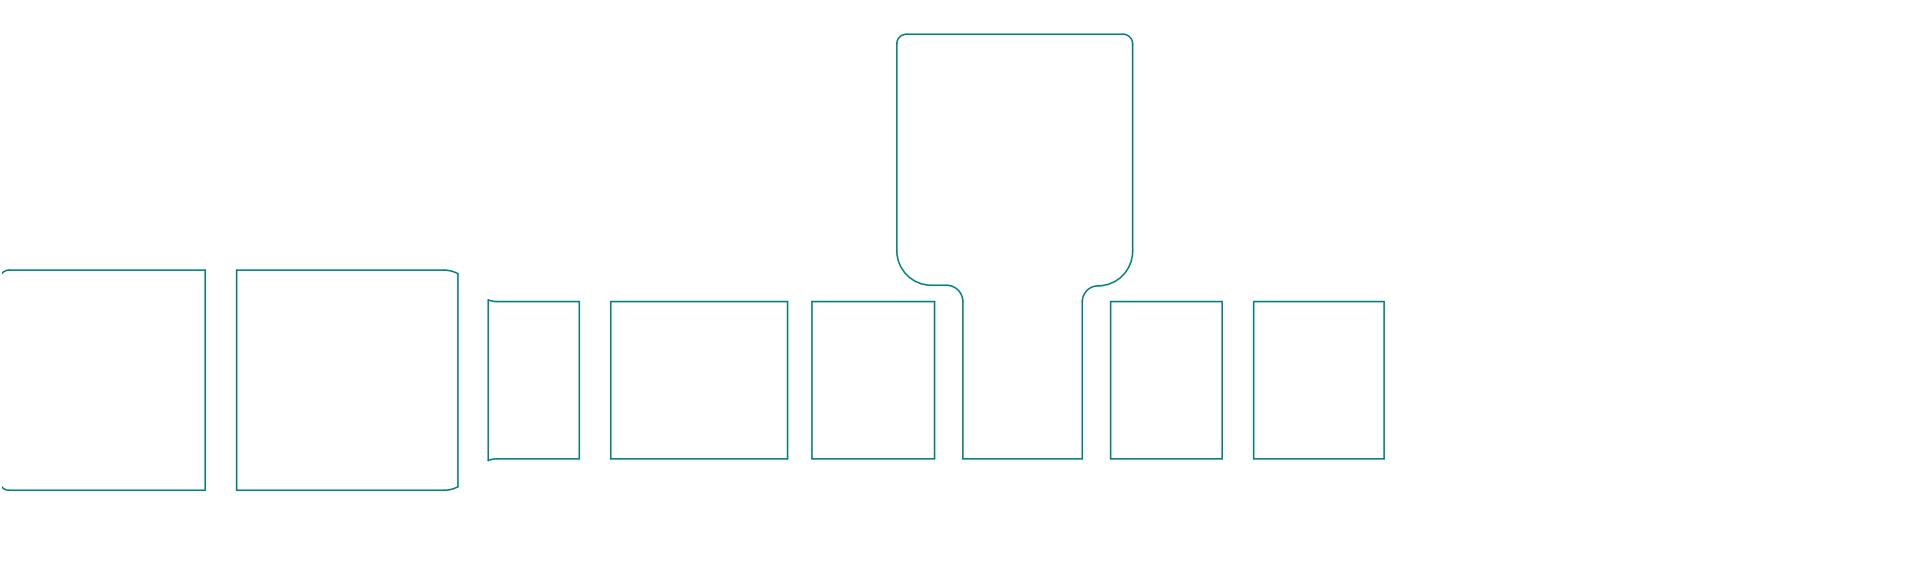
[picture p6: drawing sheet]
<svg xmlns="http://www.w3.org/2000/svg" width="204mm" height="61mm" viewBox="0 0 204 61" stroke-linecap="round" stroke-linejoin="round" font-family="sans-serif">
<g fill="none" stroke="#008080" stroke-width=".17">
<path d="M95.2 3.9l.3-.2 .4-.1h23a1 1 0 0 1 .9 1.1v21.9a3.7 3.7 0 0 1-3.6 3.7 1.66 1.66 0 0 0-1.7 1.6v16.7h-12.6v-16.7a1.72 1.72 0 0 0-1.7-1.7h-1.6a3.7 3.7 0 0 1-3.7-3.7v-21.9l.1-.4zM21.7 28.6h.1M21.7 28.6v23.3h-20.8l-.4-.1-.3-.3M21.7 28.6h-20.8l-.4 .1-.3 .3M25 28.6h22a3 3 0 0 1 1.5 .4v22.5a3 3 0 0 1-1.5 .4h-22zM52.6 31.9l-.9-.2v17M52.6 31.9h.1M52.6 31.9h8.7v16.7M64.6 31.9h18.7v16.7h-18.7zM85.9 31.9h13v16.7h-13zM117.5 31.9h.1M117.5 31.9h11.8v16.7h-11.8"/>
<path d="M117.5 31.9v16.7M132.7 31.9h13.8v16.7h-13.8zM193 31.9h.1M61.3 48.6h-8.7l-.9 .1M61.3 48.6h.1M117.5 48.6h.1"/>
</g>
</svg>
